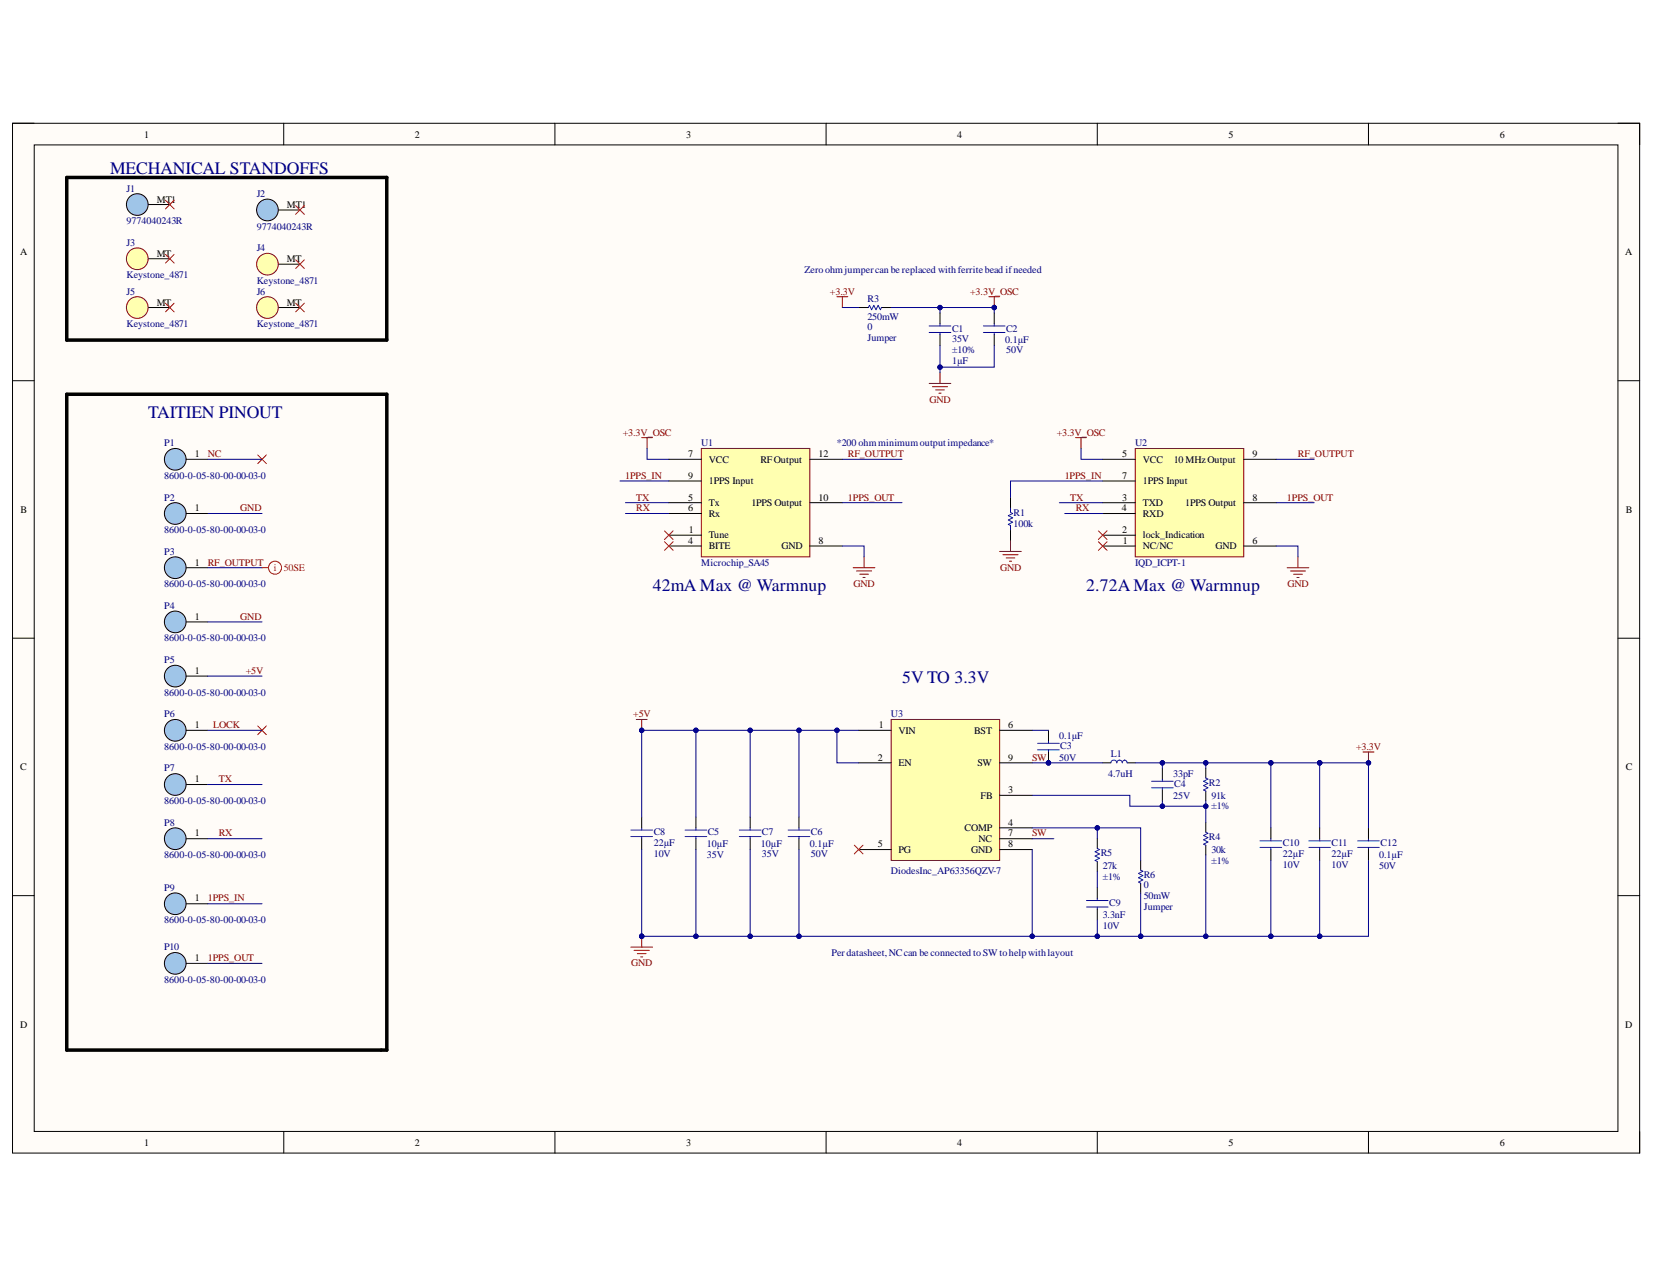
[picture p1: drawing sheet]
<svg xmlns="http://www.w3.org/2000/svg" width="279mm" height="216mm" viewBox="0 0 279 216" stroke-linecap="round" stroke-linejoin="round" font-family="sans-serif">
<defs><g id="words">
<g font-size="3" fill="#000080">
<text x="18.6" y="29.3">MECHANICAL STANDOFFS</text>
<text x="25" y="70.6">TAITIEN PINOUT</text>
<text x="110.3" y="99.8">42mA Max @ Warmnup</text>
<text x="183.5" y="99.8">2.72AMax @ Warmnup</text>
<text x="152.4" y="115.4">5V TO 3.3V</text>
</g>
<g font-size="1.7">
<text x="24.4" y="23.2">1</text>
<text x="70.1" y="23.2">2</text>
<text x="115.9" y="23.2">3</text>
<text x="161.7" y="23.2">4</text>
<text x="207.5" y="23.2">5</text>
<text x="253.3" y="23.2">6</text>
<text x="26.5" y="34.2">MT1</text>
<text x="48.5" y="35.1">MT1</text>
<text x="3.4" y="43.1">A</text>
<text x="26.5" y="43.4">MT</text>
<text x="48.5" y="44.3">MT</text>
<text x="274.6" y="43.1">A</text>
<text x="26.5" y="51.6">MT</text>
<text x="48.5" y="51.6">MT</text>
<text x="32.9" y="77.2">1</text>
<text x="116.3" y="77.2">7</text>
<text x="138.3" y="77.2">12</text>
<text x="189.6" y="77.2">5</text>
<text x="211.6" y="77.2">9</text>
<text x="116.3" y="80.9">9</text>
<text x="119.7" y="78.2">VCC</text>
<text x="119.7" y="81.8">1PPS Input</text>
<text x="128.4" y="78.2">RFOutput</text>
<text x="189.6" y="80.9">7</text>
<text x="193" y="78.2">VCC</text>
<text x="193" y="81.8">1PPS Input</text>
<text x="198.3" y="78.2">10 MHzOutput</text>
<text x="3.5" y="86.6">B</text>
<text x="32.9" y="86.4">1</text>
<text x="116.3" y="84.6">5</text>
<text x="116.3" y="86.4">6</text>
<text x="119.7" y="85.4">Tx</text>
<text x="119.7" y="87.3">Rx</text>
<text x="126.9" y="85.4">1PPS Output</text>
<text x="138.3" y="84.6">10</text>
<text x="189.5" y="86.4">4</text>
<text x="189.6" y="84.6">3</text>
<text x="193" y="85.4">TXD</text>
<text x="193" y="87.3">RXD</text>
<text x="200.2" y="85.4">1PPS Output</text>
<text x="211.6" y="84.6">8</text>
<text x="274.6" y="86.6">B</text>
<text x="32.9" y="95.6">1</text>
<text x="116.3" y="91.9">4</text>
<text x="116.4" y="90.1">1</text>
<text x="119.7" y="90.9">Tune</text>
<text x="119.7" y="92.8">BITE</text>
<text x="132" y="92.8">GND</text>
<text x="138.3" y="91.9">8</text>
<text x="189.6" y="90.1">2</text>
<text x="189.7" y="91.9">1</text>
<text x="193" y="92.8">NC/NC</text>
<text x="193" y="90.9">lock_Indication</text>
<text x="205.3" y="92.8">GND</text>
<text x="211.6" y="91.9">6</text>
<text x="32.9" y="104.7">1</text>
<text x="32.9" y="113.8">1</text>
<text x="32.9" y="123">1</text>
<text x="148.5" y="123">1</text>
<text x="151.8" y="124">VIN</text>
<text x="164.5" y="124">BST</text>
<text x="170.3" y="123">6</text>
<text x="3.4" y="130.1">C</text>
<text x="148.3" y="128.5">2</text>
<text x="151.8" y="129.5">EN</text>
<text x="165.1" y="129.5">SW</text>
<text x="170.3" y="128.5">9</text>
<text x="274.6" y="130.1">C</text>
<text x="32.9" y="132.2">1</text>
<text x="165.6" y="135">FB</text>
<text x="170.3" y="134">3</text>
<text x="32.9" y="141.3">1</text>
<text x="148.3" y="143.2">5</text>
<text x="162.9" y="140.5">COMP</text>
<text x="165.3" y="142.2">NC</text>
<text x="170.3" y="139.5">4</text>
<text x="170.3" y="141.3">7</text>
<text x="170.3" y="143.2">8</text>
<text x="151.8" y="144.1">PG</text>
<text x="164" y="144.1">GND</text>
<text x="32.9" y="152.3">1</text>
<text x="32.9" y="162.4">1</text>
<text x="3.4" y="173.6">D</text>
<text x="274.6" y="173.6">D</text>
<text x="24.4" y="193.5">1</text>
<text x="70.1" y="193.5">2</text>
<text x="115.9" y="193.5">3</text>
<text x="161.7" y="193.5">4</text>
<text x="207.5" y="193.5">5</text>
<text x="253.3" y="193.5">6</text>
</g>
<g font-size="1.7" fill="#000080">
<text x="21.4" y="32.4">J1</text>
<text x="43.4" y="33.3">J2</text>
<text x="21.4" y="37.9">9774040243R</text>
<text x="21.4" y="41.5">J3</text>
<text x="43.4" y="38.8">9774040243R</text>
<text x="21.4" y="47">Keystone_4871</text>
<text x="43.4" y="42.4">J4</text>
<text x="43.4" y="47.9">Keystone_4871</text>
<text x="135.9" y="46.1">Zeroohmjumpercan be replaced withferritebead ifneeded</text>
<text x="21.4" y="49.8">J5</text>
<text x="43.4" y="49.8">J6</text>
<text x="146.5" y="51">R3</text>
<text x="21.4" y="55.3">Keystone_4871</text>
<text x="43.4" y="55.3">Keystone_4871</text>
<text x="146.5" y="54">250mW</text>
<text x="146.5" y="55.8">0</text>
<text x="146.5" y="57.6">Jumper</text>
<text x="160.8" y="57.8">35V</text>
<text x="160.8" y="59.7">±10%</text>
<text x="160.8" y="56">C1</text>
<text x="169.8" y="58">0.1µF</text>
<text x="170" y="59.7">50V</text>
<text x="170" y="56">C2</text>
<text x="160.8" y="61.5">1µF</text>
<text x="27.7" y="75.4">P1</text>
<text x="118.5" y="75.4">U1</text>
<text x="141.4" y="75.4">*200 ohmminimumoutputimpedance*</text>
<text x="191.8" y="75.4">U2</text>
<text x="27.7" y="80.9">8600-0-05-80-00-00-03-0</text>
<text x="27.7" y="84.6">P2</text>
<text x="171.2" y="87.1">R1</text>
<text x="171.2" y="89">100k</text>
<text x="27.7" y="93.7">P3</text>
<text x="27.7" y="90.1">8600-0-05-80-00-00-03-0</text>
<text x="118.5" y="95.6">Microchip_SA45</text>
<text x="191.8" y="95.6">IQD_ICPT-1</text>
<text x="27.7" y="99.2">8600-0-05-80-00-00-03-0</text>
<text x="27.7" y="102.9">P4</text>
<text x="27.7" y="108.3">8600-0-05-80-00-00-03-0</text>
<text x="27.7" y="112.1">P5</text>
<text x="27.7" y="117.6">8600-0-05-80-00-00-03-0</text>
<text x="27.7" y="121.2">P6</text>
<text x="150.5" y="121.2">U3</text>
<text x="178.9" y="124.8">0.1µF</text>
<text x="27.7" y="130.3">P7</text>
<text x="27.7" y="126.7">8600-0-05-80-00-00-03-0</text>
<text x="178.9" y="128.5">50V</text>
<text x="179.1" y="126.5">C3</text>
<text x="187.2" y="131.2">4.7uH</text>
<text x="187.6" y="128">L1</text>
<text x="198.2" y="131.2">33pF</text>
<text x="27.7" y="135.8">8600-0-05-80-00-00-03-0</text>
<text x="198.2" y="135">25V</text>
<text x="198.4" y="132.9">C4</text>
<text x="204.2" y="132.8">R2</text>
<text x="204.6" y="136.7">±1%</text>
<text x="204.6" y="135">91k</text>
<text x="27.7" y="139.5">P8</text>
<text x="110.4" y="143">22µF</text>
<text x="110.4" y="141.1">C8</text>
<text x="119.4" y="143.2">10µF</text>
<text x="119.6" y="141.1">C5</text>
<text x="128.5" y="143.2">10µF</text>
<text x="128.7" y="141.1">C7</text>
<text x="136.8" y="143.2">0.1µF</text>
<text x="137" y="141.1">C6</text>
<text x="204.2" y="141.9">R4</text>
<text x="216.7" y="143">C10</text>
<text x="224.9" y="143">C11</text>
<text x="233.2" y="143">C12</text>
<text x="27.7" y="145">8600-0-05-80-00-00-03-0</text>
<text x="110.4" y="144.9">10V</text>
<text x="119.4" y="145">35V</text>
<text x="128.7" y="144.9">35V</text>
<text x="137" y="144.9">50V</text>
<text x="150.5" y="147.7">DiodesInc_AP63356QZV-7</text>
<text x="185.9" y="144.6">R5</text>
<text x="186.3" y="148.7">±1%</text>
<text x="186.3" y="146.8">27k</text>
<text x="193.2" y="148.3">R6</text>
<text x="204.6" y="146">±1%</text>
<text x="204.6" y="144.1">30k</text>
<text x="216.7" y="144.9">22µF</text>
<text x="216.7" y="146.6">10V</text>
<text x="224.9" y="144.9">22µF</text>
<text x="224.9" y="146.6">10V</text>
<text x="233" y="146.8">50V</text>
<text x="233" y="145">0.1µF</text>
<text x="27.7" y="150.5">P9</text>
<text x="186.3" y="155.1">3.3nF</text>
<text x="187.4" y="153">C9</text>
<text x="193.2" y="150.1">0</text>
<text x="193.2" y="152">50mW</text>
<text x="193.2" y="153.8">Jumper</text>
<text x="27.7" y="156">8600-0-05-80-00-00-03-0</text>
<text x="27.7" y="160.6">P10</text>
<text x="140.4" y="161.5">Perdatasheet,NCcan be connected toSW tohelpwithlayout</text>
<text x="186.3" y="156.9">10V</text>
<text x="27.7" y="166.1">8600-0-05-80-00-00-03-0</text>
</g>
<g font-size="1.7" fill="#800000">
<text x="140.2" y="49.8">+3.3V</text>
<text x="163.9" y="49.8">+3.3V_OSC</text>
<text x="157" y="68.1">GND</text>
<text x="35.1" y="77.2">NC</text>
<text x="105.2" y="73.6">+3.3V_OSC</text>
<text x="143.2" y="77.2">RF_OUTPUT</text>
<text x="178.5" y="73.6">+3.3V_OSC</text>
<text x="219.3" y="77.2">RF_OUTPUT</text>
<text x="105.6" y="80.9">1PPS_IN</text>
<text x="179.9" y="80.9">1PPS_IN</text>
<text x="40.6" y="86.4">GND</text>
<text x="107.5" y="86.4">RX</text>
<text x="107.5" y="84.6">TX</text>
<text x="143.2" y="84.6">1PPS_OUT</text>
<text x="180.8" y="84.6">TX</text>
<text x="181.7" y="86.4">RX</text>
<text x="217.4" y="84.6">1PPS_OUT</text>
<text x="35.1" y="95.6">RF_OUTPUT</text>
<text x="144.2" y="99.2">GND</text>
<text x="168.9" y="96.4">GND</text>
<text x="217.5" y="99.2">GND</text>
<text x="40.6" y="104.7">GND</text>
<text x="41.5" y="113.8">+5V</text>
<text x="36" y="123">LOCK</text>
<text x="107" y="121.2">+5V</text>
<text x="174.4" y="128.5">SW</text>
<text x="229.1" y="126.7">+3.3V</text>
<text x="37" y="132.2">TX</text>
<text x="37" y="141.3">RX</text>
<text x="174.4" y="141.3">SW</text>
<text x="35.1" y="152.3">1PPS_IN</text>
<text x="35.1" y="162.4">1PPS_OUT</text>
<text x="106.6" y="163.3">GND</text>
</g>
<g font-size="1.7" fill="#f00">
<text x="46.3" y="96.4">i</text>
<text x="47.9" y="96.4">50SE</text>
</g>
</g></defs>
<path d="M2.1 20.8h274.9v174h-274.9z" fill-rule="evenodd" fill="#fffcf8"/>
<path d="M2.1 20.8h274.9v174h-274.9z" fill="none" stroke="#000" stroke-width=".17"/>
<path d="M5.8 24.5h267.5v166.6h-267.5z" fill-rule="evenodd" fill="#fffcf8"/>
<g fill="none" stroke="#000" stroke-width=".17">
<path d="M2.1 20.8h3.7M5.8 24.5h267.5v166.6h-267.5zM47.9 20.8v3.7M93.7 20.8v3.7M139.5 20.8v3.7M185.4 20.8v3.7M231.2 20.8v3.7M273.3 20.8h3.7v3.7M2.1 64.3h3.7M273.3 64.3h3.7M2.1 107.8h3.7M273.3 107.8h3.7"/>
<path d="M31.4 132.5h3.7M2.1 151.3h3.7M273.3 151.3h3.7M47.9 191.1v3.7M93.7 191.1v3.7M139.6 191.1v3.7M185.4 191.1v3.7M231.2 191.1v3.7M277 191.1v3.7"/>
</g>
<circle cx="29.6" cy="132.5" r="1.83" fill="#9fc5e8"/>
<g fill="none" stroke="#000" stroke-width=".17">
<path d="M31.4 141.7h3.7"/>
<circle cx="29.6" cy="132.5" r="1.83"/>
</g>
<circle cx="29.6" cy="141.7" r="1.83" fill="#9fc5e8"/>
<g fill="none" stroke="#000" stroke-width=".17">
<path d="M31.4 123.4h3.7"/>
<circle cx="29.6" cy="141.7" r="1.83"/>
</g>
<circle cx="29.6" cy="123.4" r="1.83" fill="#9fc5e8"/>
<g fill="none" stroke="#000" stroke-width=".17">
<path d="M31.4 105.1h3.7"/>
<circle cx="29.6" cy="123.4" r="1.83"/>
</g>
<circle cx="29.6" cy="105.1" r="1.83" fill="#9fc5e8"/>
<g fill="none" stroke="#000" stroke-width=".17">
<path d="M31.4 114.2h3.7"/>
<circle cx="29.6" cy="105.1" r="1.83"/>
</g>
<circle cx="29.6" cy="114.2" r="1.83" fill="#9fc5e8"/>
<g fill="none" stroke="#000" stroke-width=".17">
<path d="M31.4 95.9h3.7"/>
<circle cx="29.6" cy="114.2" r="1.83"/>
</g>
<circle cx="29.6" cy="95.9" r="1.83" fill="#9fc5e8"/>
<g fill="none" stroke="#000" stroke-width=".17">
<path d="M31.4 77.6h3.7"/>
<circle cx="29.6" cy="95.9" r="1.83"/>
</g>
<circle cx="29.6" cy="77.6" r="1.83" fill="#9fc5e8"/>
<g fill="none" stroke="#000" stroke-width=".17">
<path d="M31.4 86.7h3.7"/>
<circle cx="29.6" cy="77.6" r="1.83"/>
</g>
<circle cx="29.6" cy="86.8" r="1.83" fill="#9fc5e8"/>
<g fill="none" stroke="#000" stroke-width=".17">
<path d="M108.4 138v1.9M108.4 141.7v1.8"/>
<circle cx="29.6" cy="86.8" r="1.83"/>
</g>
<path d="M108.4 139.9v.3M106.6 140.2h3.6M106.6 141.3h3.6M108.4 141.3v.4" fill="none" stroke="#00f" stroke-width=".17"/>
<path d="M107.5 121.5h1.8M108.4 121.5v1.9" fill="none" stroke="#800000" stroke-width=".17"/>
<circle cx="108.4" cy="123.4" r=".37" fill="#000080"/>
<circle cx="108.4" cy="123.4" r=".37" fill="none" stroke="#000080" stroke-width=".17"/>
<path d="M221.1 142.1h3.7M221.1 143.2h3.7M222.9 141.7v.4M222.9 143.2v.3" fill="none" stroke="#00f" stroke-width=".17"/>
<path d="M47 35.5h3.7M222.9 139.9v1.8M222.9 143.5v1.9" fill="none" stroke="#000" stroke-width=".17"/>
<circle cx="45.2" cy="35.5" r="1.83" fill="#9fc5e8"/>
<g fill="none" stroke="#000" stroke-width=".17">
<path d="M25 34.6h3.7"/>
<circle cx="45.2" cy="35.5" r="1.83"/>
</g>
<circle cx="23.2" cy="34.6" r="1.83" fill="#9fc5e8"/>
<circle cx="23.2" cy="34.6" r="1.83" fill="none" stroke="#000" stroke-width=".17"/>
<path d="M11.3 66.6h54v110.8h-54z" fill="none" stroke="#000" stroke-width=".59"/>
<path d="M43.5 76.9l1.5 1.4M45 76.9l-1.5 1.4M43.5 122.6l1.5 1.5M45 122.6l-1.5 1.5" fill="none" stroke="#f00" stroke-width=".17"/>
<path d="M108.4 158.2v1.8M106.6 160h3.6M107.1 160.5h2.6M107.7 161.1h1.4M108.2 161.7h.4" fill="none" stroke="#800000" stroke-width=".17"/>
<circle cx="108.4" cy="158.2" r=".37" fill="#000080"/>
<circle cx="108.4" cy="158.2" r=".37" fill="none" stroke="#000080" stroke-width=".17"/>
<path d="M230.2 127h1.9M231.2 127v1.9" fill="none" stroke="#800000" stroke-width=".17"/>
<circle cx="231.2" cy="128.9" r=".37" fill="#000080"/>
<circle cx="231.2" cy="128.9" r=".37" fill="none" stroke="#000080" stroke-width=".17"/>
<g fill="none" stroke="#f00" stroke-width=".17">
<path d="M28 33.8l1.4 1.5M29.4 33.8l-1.4 1.5M49.9 34.7l1.5 1.5M51.4 34.7l-1.5 1.5M44.3 95.9h1.1"/>
<circle cx="46.5" cy="95.9" r="1.1"/>
</g>
<path d="M11.3 30h54v27.4h-54z" fill="none" stroke="#000" stroke-width=".59"/>
<path d="M212.8 142.1h3.7M212.8 143.2h3.7M214.7 141.7v.4M214.7 143.2v.3" fill="none" stroke="#00f" stroke-width=".17"/>
<path d="M214.7 139.9v1.8M31.4 152.7h3.7M214.7 143.5v1.9" fill="none" stroke="#000" stroke-width=".17"/>
<circle cx="29.6" cy="152.7" r="1.83" fill="#9fc5e8"/>
<g fill="none" stroke="#000" stroke-width=".17">
<path d="M31.4 162.8h3.7"/>
<circle cx="29.6" cy="152.7" r="1.83"/>
</g>
<circle cx="29.6" cy="162.7" r="1.83" fill="#9fc5e8"/>
<circle cx="29.6" cy="162.7" r="1.83" fill="none" stroke="#000" stroke-width=".17"/>
<path d="M118.5 75.8h18.3v18.3h-18.3z" fill-rule="evenodd" fill="#ffffb0"/>
<path d="M118.5 75.8h18.3v18.3h-18.3zM144.1 95.9h3.7M144.7 96.5h2.5M145.2 97h1.5M145.8 97.6h.3M146 94.1v1.8" fill="none" stroke="#800000" stroke-width=".17"/>
<path d="M113 77.6h5.5M136.8 77.6h5.5M113 90.4h5.5M113 92.2h5.5M113 84.9h5.5M113 86.7h5.5M113 81.3h5.5M136.8 92.2h5.5M136.8 84.9h5.5" fill="none" stroke="#000" stroke-width=".17"/>
<path d="M191.8 75.8h18.3v18.3h-18.3z" fill-rule="evenodd" fill="#ffffb0"/>
<path d="M191.8 75.8h18.3v18.3h-18.3zM168.9 93.2h3.6M169.4 93.7h2.6M170 94.3h1.4M170.5 94.8h.4M170.7 91.3v1.9M217.4 95.9h3.7M218 96.5h2.5M218.5 97h1.5M219.1 97.6h.3M219.3 94.1v1.8" fill="none" stroke="#800000" stroke-width=".17"/>
<path d="M186.3 77.6h5.5M210.1 77.6h5.5M170.7 84v1.8M170.7 89.5v1.8M186.3 92.2h5.5M186.3 90.4h5.5M186.3 84.9h5.5M186.3 86.8h5.5M186.3 81.3h5.5M210.1 92.2h5.5M210.1 84.9h5.5" fill="none" stroke="#000" stroke-width=".17"/>
<path d="M170.7 85.8v.8l.4 .1-.8 .4 .8 .4-.8 .3 .8 .4-.8 .4 .4 .2v.7" fill="none" stroke="#00f" stroke-width=".17"/>
<path d="M150.5 121.5h18.4v23.9h-18.4z" fill-rule="evenodd" fill="#ffffb0"/>
<path d="M150.5 121.5h18.4v23.9h-18.4z" fill="none" stroke="#800000" stroke-width=".17"/>
<g fill="none" stroke="#000" stroke-width=".17">
<path d="M117.6 138v1.9M126.7 138v1.9M135 138v1.9M145 123.4h5.5M145 128.9h5.5M168.9 123.4h5.5M168.9 128.9h5.5M168.9 134.4h5.5M168.9 139.9h5.5M231.2 139.9v1.8M117.6 141.7v1.8M126.7 141.7v1.8"/>
<path d="M135 141.7v1.8M145 143.5h5.5M168.9 143.5h5.5M168.9 141.7h5.5M231.2 143.5v1.9"/>
</g>
<path d="M112.2 89.7l1.5 1.4M112.2 91.5l1.5 1.5M113.7 89.7l-1.5 1.4M113.7 91.5l-1.5 1.5M185.5 89.7l1.5 1.4M185.5 91.5l1.5 1.5M187 89.7l-1.5 1.4M187 91.5l-1.5 1.5M144.3 142.8l1.5 1.5M145.8 142.8l-1.5 1.5" fill="none" stroke="#f00" stroke-width=".17"/>
<g fill="none" stroke="#00f" stroke-width=".17">
<path d="M117.6 139.9v.3M126.7 139.9v.3M135 139.9v.3M115.7 140.2h3.7M115.7 141.3h3.7M117.6 141.3v.4M124.9 140.2h3.7M124.9 141.3h3.7M126.7 141.3v.4M133.1 140.2h3.7M133.1 141.3h3.7M135 141.3v.4"/>
<path d="M229.3 142.1h3.7M229.3 143.2h3.7M231.2 141.7v.4M231.2 143.2v.3"/>
</g>
<circle cx="177.1" cy="128.9" r=".37" fill="#000080"/>
<circle cx="177.1" cy="128.9" r=".37" fill="none" stroke="#000080" stroke-width=".17"/>
<path d="M175.3 125.6h3.6M175.3 126.7h3.6M177.1 125.2v.4M177.1 126.7v.3" fill="none" stroke="#00f" stroke-width=".17"/>
<path d="M177.1 123.4v1.8M177.1 127v1.9" fill="none" stroke="#000" stroke-width=".17"/>
<circle cx="177.1" cy="128.9" r=".37" fill="#000080"/>
<circle cx="177.1" cy="128.9" r=".37" fill="none" stroke="#000080" stroke-width=".17"/>
<g fill="none" stroke="#00f" stroke-width=".17">
<path d="M146.7 52l.2-.4 .3 .7 .4-.7 .4 .7 .3-.7 .4 .7 .2-.3M157 55.1h3.6M157 56.2h3.6M158.8 54.7v.4M158.8 56.2v.3M166.1 55.1h3.7M166.1 56.2h3.7M168 54.7v.4M168 56.2v.3M194.5 132h3.7M194.5 133.1h3.7M196.4 131.6v.4"/>
<path d="M196.4 133.1v.4M203.7 140.6l.3 .2-.7 .3 .7 .4-.7 .4 .7 .3-.7 .4 .4 .2"/>
</g>
<path d="M145 52h1.7M148.9 52h1.6M158.8 52.9v1.8M158.8 56.5v1.9M168 52.9v1.8M168 56.5v1.9M196.4 129.8v1.8M196.4 133.5v1.8M203.7 138.9v1.7M203.7 142.8v1.6" fill="none" stroke="#000" stroke-width=".17"/>
<path d="M167 50.1h1.9M168 50.1v1.9M157 64.8h3.6M157.5 65.3h2.6M158.1 65.9h1.4M158.6 66.4h.4M158.8 62.9v1.9" fill="none" stroke="#800000" stroke-width=".17"/>
<circle cx="167.9" cy="52" r=".37" fill="#000080"/>
<circle cx="167.9" cy="52" r=".37" fill="none" stroke="#000080" stroke-width=".17"/>
<path d="M141.4 50.1h1.8M142.3 50.1v1.9M108.4 73.9h1.8M109.3 73.9v1.9M181.7 73.9h1.8M182.6 73.9v1.9" fill="none" stroke="#800000" stroke-width=".17"/>
<path d="M188.1 128.4l-.2 .1-.2 .4M188.2 128.4l.2 .1 .3 .4a.46 .46 0 0 1 .4-.5 .46 .46 0 0 1 .5 .5l.2-.4 .2-.1M189.9 128.4l.4 .2 .1 .3M203.7 131.4l.3 .2-.7 .4 .7 .4-.7 .3 .7 .4-.7 .4 .4 .1M183.5 152.1h3.7M183.5 153.2h3.7M185.4 143.3l.3 .2-.7 .4 .7 .4-.7 .3 .7 .4-.7 .4 .4 .1M185.4 151.8v.3M185.4 153.2v.4M192.7 147l.4 .2-.8 .4 .8 .3-.8 .4 .8 .4-.8 .3 .4 .2" fill="none" stroke="#00f" stroke-width=".17"/>
<path d="M25 43.7h3.7M186.3 128.9h1.4M190.4 128.9h1.4M203.7 129.8v1.6M203.7 133.6v1.7M185.4 141.7v1.6M185.4 145.5v1.7M185.4 149.9v1.9M185.4 153.6v1.8M192.7 145.4v1.6M192.7 149.2v1.7" fill="none" stroke="#000" stroke-width=".17"/>
<circle cx="23.2" cy="43.7" r="1.83" fill="#ffffb0"/>
<circle cx="23.2" cy="43.7" r="1.83" fill="none" stroke="#800000" stroke-width=".17"/>
<g fill="none" stroke="#000080" stroke-width=".17">
<path d="M35.1 77.6h9.2M109.3 75.8v1.8h3.7M142.3 77.6h10.1M182.6 75.8v1.8h3.7M215.6 77.6h6.4M35.1 86.7h9.2M35.1 95.9h9.2M104.7 81.3h8.3M105.6 86.7h7.4M142.3 92.2h3.7v1.9M142.3 84.9h10.1M178.9 84.9h7.4"/>
<path d="M179.9 86.8h6.4M186.3 81.3h-15.6v2.7M215.6 92.2h3.7v1.9M215.6 84.9h6.4M35.1 105.1h9.2M35.1 114.2h9.2M35.1 132.5h9.2M35.1 123.4h9.2M196.4 135.3v.9M35.1 141.7h9.2M35.1 152.7h9.2M35.1 162.8h9.2"/>
</g>
<circle cx="196.3" cy="136.2" r=".37" fill="#000080"/>
<g fill="none" stroke="#000080" stroke-width=".17">
<path d="M174.4 123.4h2.7M108.4 143.5v14.7"/>
<circle cx="196.3" cy="136.2" r=".37"/>
</g>
<circle cx="108.4" cy="158.2" r=".37" fill="#000080"/>
<g fill="none" stroke="#000080" stroke-width=".17">
<path d="M141.4 123.4v5.5h3.6"/>
<circle cx="108.4" cy="158.2" r=".37"/>
</g>
<circle cx="141.4" cy="123.4" r=".36" fill="#000080"/>
<g fill="none" stroke="#000080" stroke-width=".17">
<path d="M158.8 58.4v4.5M105.6 84.9h7.4"/>
<circle cx="141.4" cy="123.4" r=".36"/>
</g>
<circle cx="158.8" cy="62" r=".37" fill="#000080"/>
<g fill="none" stroke="#000080" stroke-width=".17">
<path d="M168 58.4v3.6h-9.2"/>
<circle cx="158.8" cy="62" r=".37"/>
</g>
<circle cx="158.8" cy="62" r=".37" fill="#000080"/>
<g fill="none" stroke="#000080" stroke-width=".17">
<path d="M150.5 52h17.5v.9M174.4 141.7h3.6"/>
<circle cx="158.8" cy="62" r=".37"/>
</g>
<circle cx="158.8" cy="52" r=".37" fill="#000080"/>
<circle cx="158.8" cy="52" r=".37" fill="none" stroke="#000080" stroke-width=".17"/>
<circle cx="167.9" cy="52" r=".37" fill="#000080"/>
<g fill="none" stroke="#000080" stroke-width=".17">
<path d="M158.8 52v.9"/>
<circle cx="167.9" cy="52" r=".37"/>
</g>
<circle cx="158.8" cy="52" r=".37" fill="#000080"/>
<g fill="none" stroke="#000080" stroke-width=".17">
<path d="M142.3 52h2.7M174.4 143.5v14.7"/>
<circle cx="158.8" cy="52" r=".37"/>
</g>
<circle cx="174.4" cy="158.2" r=".37" fill="#000080"/>
<g fill="none" stroke="#000080" stroke-width=".17">
<path d="M203.7 144.4v13.8"/>
<circle cx="174.4" cy="158.2" r=".37"/>
</g>
<circle cx="203.7" cy="158.2" r=".37" fill="#000080"/>
<g fill="none" stroke="#000080" stroke-width=".17">
<path d="M222.9 145.4v12.8"/>
<circle cx="203.7" cy="158.2" r=".37"/>
</g>
<circle cx="222.9" cy="158.2" r=".37" fill="#000080"/>
<g fill="none" stroke="#000080" stroke-width=".17">
<path d="M222.9 128.9v11"/>
<circle cx="222.9" cy="158.2" r=".37"/>
</g>
<circle cx="222.9" cy="128.9" r=".37" fill="#000080"/>
<g fill="none" stroke="#000080" stroke-width=".17">
<path d="M222.9 128.9h-26.5v.9"/>
<circle cx="222.9" cy="128.9" r=".37"/>
</g>
<circle cx="196.3" cy="128.9" r=".37" fill="#000080"/>
<circle cx="196.3" cy="128.9" r=".37" fill="none" stroke="#000080" stroke-width=".17"/>
<circle cx="203.7" cy="128.9" r=".37" fill="#000080"/>
<circle cx="203.7" cy="128.9" r=".37" fill="none" stroke="#000080" stroke-width=".17"/>
<circle cx="214.7" cy="128.9" r=".37" fill="#000080"/>
<circle cx="214.7" cy="128.9" r=".37" fill="none" stroke="#000080" stroke-width=".17"/>
<circle cx="222.9" cy="128.9" r=".37" fill="#000080"/>
<g fill="none" stroke="#000080" stroke-width=".17">
<path d="M222.9 128.9h8.3v11"/>
<circle cx="222.9" cy="128.9" r=".37"/>
</g>
<circle cx="222.9" cy="128.9" r=".37" fill="#000080"/>
<circle cx="222.9" cy="128.9" r=".37" fill="none" stroke="#000080" stroke-width=".17"/>
<circle cx="231.2" cy="128.9" r=".37" fill="#000080"/>
<g fill="none" stroke="#000080" stroke-width=".17">
<path d="M214.7 145.4v12.8"/>
<circle cx="231.2" cy="128.9" r=".37"/>
</g>
<circle cx="214.7" cy="158.2" r=".37" fill="#000080"/>
<g fill="none" stroke="#000080" stroke-width=".17">
<path d="M214.7 128.9v11"/>
<circle cx="214.7" cy="158.2" r=".37"/>
</g>
<circle cx="214.7" cy="128.9" r=".37" fill="#000080"/>
<g fill="none" stroke="#000080" stroke-width=".17">
<path d="M117.6 143.5v14.7"/>
<circle cx="214.7" cy="128.9" r=".37"/>
</g>
<circle cx="117.6" cy="158.2" r=".37" fill="#000080"/>
<g fill="none" stroke="#000080" stroke-width=".17">
<path d="M126.7 143.5v14.7"/>
<circle cx="117.6" cy="158.2" r=".37"/>
</g>
<circle cx="126.7" cy="158.2" r=".37" fill="#000080"/>
<g fill="none" stroke="#000080" stroke-width=".17">
<path d="M135 143.5v14.7"/>
<circle cx="126.7" cy="158.2" r=".37"/>
</g>
<circle cx="135" cy="158.2" r=".37" fill="#000080"/>
<g fill="none" stroke="#000080" stroke-width=".17">
<path d="M117.6 123.4v14.6"/>
<circle cx="135" cy="158.2" r=".37"/>
</g>
<circle cx="117.6" cy="123.4" r=".37" fill="#000080"/>
<g fill="none" stroke="#000080" stroke-width=".17">
<path d="M126.7 123.4v14.6"/>
<circle cx="117.6" cy="123.4" r=".37"/>
</g>
<circle cx="126.7" cy="123.4" r=".36" fill="#000080"/>
<g fill="none" stroke="#000080" stroke-width=".17">
<path d="M135 123.4v14.6"/>
<circle cx="126.7" cy="123.4" r=".36"/>
</g>
<circle cx="135" cy="123.4" r=".37" fill="#000080"/>
<g fill="none" stroke="#000080" stroke-width=".17">
<path d="M145 123.4h-36.6v14.6"/>
<circle cx="135" cy="123.4" r=".37"/>
</g>
<circle cx="108.4" cy="123.4" r=".37" fill="#000080"/>
<circle cx="108.4" cy="123.4" r=".37" fill="none" stroke="#000080" stroke-width=".17"/>
<circle cx="117.6" cy="123.4" r=".37" fill="#000080"/>
<circle cx="117.6" cy="123.4" r=".37" fill="none" stroke="#000080" stroke-width=".17"/>
<circle cx="126.7" cy="123.4" r=".36" fill="#000080"/>
<circle cx="126.7" cy="123.4" r=".36" fill="none" stroke="#000080" stroke-width=".17"/>
<circle cx="135" cy="123.4" r=".37" fill="#000080"/>
<circle cx="135" cy="123.4" r=".37" fill="none" stroke="#000080" stroke-width=".17"/>
<circle cx="141.4" cy="123.4" r=".36" fill="#000080"/>
<g fill="none" stroke="#000080" stroke-width=".17">
<path d="M231.2 145.4v12.8h-122.8"/>
<circle cx="141.4" cy="123.4" r=".36"/>
</g>
<circle cx="108.4" cy="158.2" r=".37" fill="#000080"/>
<circle cx="108.4" cy="158.2" r=".37" fill="none" stroke="#000080" stroke-width=".17"/>
<circle cx="117.6" cy="158.2" r=".37" fill="#000080"/>
<circle cx="117.6" cy="158.2" r=".37" fill="none" stroke="#000080" stroke-width=".17"/>
<circle cx="126.7" cy="158.2" r=".37" fill="#000080"/>
<circle cx="126.7" cy="158.2" r=".37" fill="none" stroke="#000080" stroke-width=".17"/>
<circle cx="135" cy="158.2" r=".37" fill="#000080"/>
<circle cx="135" cy="158.2" r=".37" fill="none" stroke="#000080" stroke-width=".17"/>
<circle cx="174.4" cy="158.2" r=".37" fill="#000080"/>
<circle cx="174.4" cy="158.2" r=".37" fill="none" stroke="#000080" stroke-width=".17"/>
<circle cx="185.4" cy="158.2" r=".37" fill="#000080"/>
<circle cx="185.4" cy="158.2" r=".37" fill="none" stroke="#000080" stroke-width=".17"/>
<circle cx="192.7" cy="158.2" r=".37" fill="#000080"/>
<circle cx="192.7" cy="158.2" r=".37" fill="none" stroke="#000080" stroke-width=".17"/>
<circle cx="203.7" cy="158.2" r=".37" fill="#000080"/>
<circle cx="203.7" cy="158.2" r=".37" fill="none" stroke="#000080" stroke-width=".17"/>
<circle cx="214.7" cy="158.2" r=".37" fill="#000080"/>
<circle cx="214.7" cy="158.2" r=".37" fill="none" stroke="#000080" stroke-width=".17"/>
<circle cx="222.9" cy="158.2" r=".37" fill="#000080"/>
<g fill="none" stroke="#000080" stroke-width=".17">
<path d="M174.4 128.9h11.9"/>
<circle cx="222.9" cy="158.2" r=".37"/>
</g>
<circle cx="177.1" cy="128.9" r=".37" fill="#000080"/>
<g fill="none" stroke="#000080" stroke-width=".17">
<path d="M191.8 128.9h4.6"/>
<circle cx="177.1" cy="128.9" r=".37"/>
</g>
<circle cx="196.3" cy="128.9" r=".37" fill="#000080"/>
<g fill="none" stroke="#000080" stroke-width=".17">
<path d="M174.4 139.9h11v1.8"/>
<circle cx="196.3" cy="128.9" r=".37"/>
</g>
<circle cx="185.4" cy="139.9" r=".37" fill="#000080"/>
<g fill="none" stroke="#000080" stroke-width=".17">
<path d="M185.4 155.4v2.8"/>
<circle cx="185.4" cy="139.9" r=".37"/>
</g>
<circle cx="185.4" cy="158.2" r=".37" fill="#000080"/>
<g fill="none" stroke="#000080" stroke-width=".17">
<path d="M185.4 139.9h7.3v5.5M185.4 147.2v2.7"/>
<circle cx="185.4" cy="158.2" r=".37"/>
</g>
<circle cx="185.4" cy="139.9" r=".37" fill="#000080"/>
<g fill="none" stroke="#000080" stroke-width=".17">
<path d="M192.7 150.9v7.3"/>
<circle cx="185.4" cy="139.9" r=".37"/>
</g>
<circle cx="192.7" cy="158.2" r=".37" fill="#000080"/>
<g fill="none" stroke="#000080" stroke-width=".17">
<path d="M174.4 134.4h16.5v1.8h12.8v2.7"/>
<circle cx="192.7" cy="158.2" r=".37"/>
</g>
<circle cx="203.7" cy="136.2" r=".37" fill="#000080"/>
<circle cx="203.7" cy="136.2" r=".37" fill="none" stroke="#000080" stroke-width=".17"/>
<circle cx="196.3" cy="136.2" r=".37" fill="#000080"/>
<g fill="none" stroke="#000080" stroke-width=".17">
<path d="M203.7 135.3v.9"/>
<circle cx="196.3" cy="136.2" r=".37"/>
</g>
<circle cx="203.7" cy="136.2" r=".37" fill="#000080"/>
<g fill="none" stroke="#000080" stroke-width=".17">
<path d="M203.7 128.9v.9"/>
<circle cx="203.7" cy="136.2" r=".37"/>
</g>
<circle cx="203.7" cy="128.9" r=".37" fill="#000080"/>
<circle cx="203.7" cy="128.9" r=".37" fill="none" stroke="#000080" stroke-width=".17"/>
<path d="M47 44.6h3.7" fill="none" stroke="#000" stroke-width=".17"/>
<circle cx="45.2" cy="44.6" r="1.83" fill="#ffffb0"/>
<circle cx="45.2" cy="44.6" r="1.83" fill="none" stroke="#800000" stroke-width=".17"/>
<path d="M25 52h3.7" fill="none" stroke="#000" stroke-width=".17"/>
<circle cx="23.2" cy="52" r="1.83" fill="#ffffb0"/>
<circle cx="23.2" cy="52" r="1.83" fill="none" stroke="#800000" stroke-width=".17"/>
<path d="M47 52h3.7" fill="none" stroke="#000" stroke-width=".17"/>
<circle cx="45.2" cy="52" r="1.83" fill="#ffffb0"/>
<circle cx="45.2" cy="52" r="1.83" fill="none" stroke="#800000" stroke-width=".17"/>
<path d="M28 43l1.4 1.4M28 51.2l1.4 1.5M29.4 43l-1.4 1.4M29.4 51.2l-1.4 1.5M49.9 43.9l1.5 1.5M49.9 51.2l1.5 1.5M51.4 43.9l-1.5 1.5M51.4 51.2l-1.5 1.5" fill="none" stroke="#f00" stroke-width=".17"/>
<use href="#words"/>
</svg>
